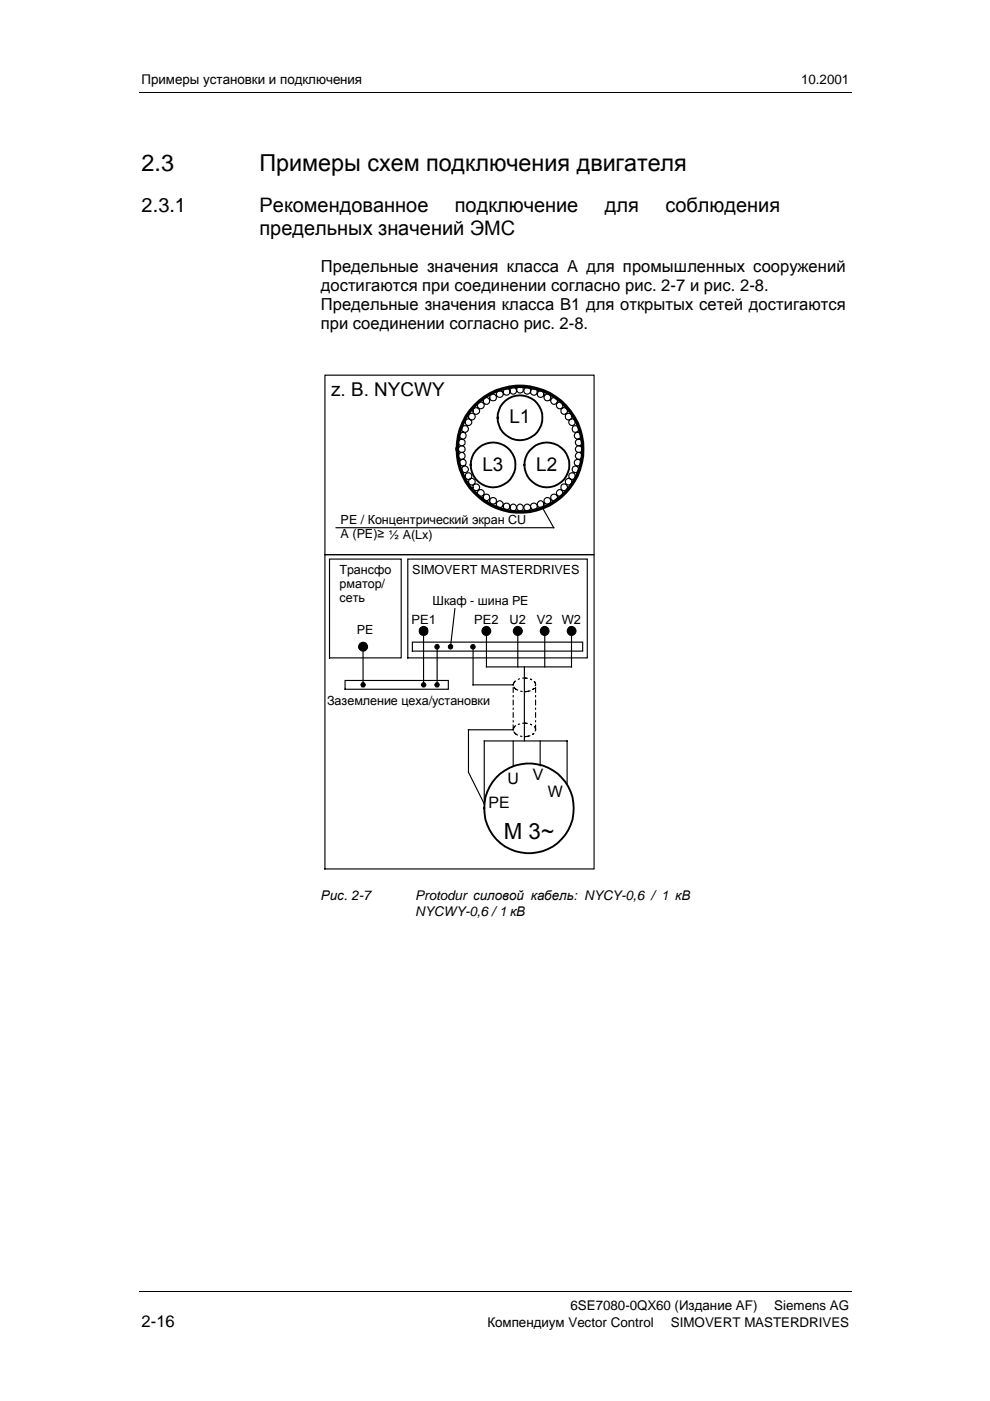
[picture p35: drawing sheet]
<svg xmlns="http://www.w3.org/2000/svg" width="210mm" height="297mm" viewBox="0 0 210 297" stroke-linecap="round" stroke-linejoin="round" font-family="sans-serif">
<defs><g id="words">
<g font-size="5">
<text x="30" y="36.3">2.3</text>
<text x="55" y="36.3">Примеры схем подключения двигателя</text>
</g>
<text font-size="4.7" x="106.8" y="177.8">M 3~</text>
<g font-size="4.2">
<text x="30" y="45">2.3.1</text>
<text x="55" y="45">Рекомендованное</text>
<text x="96.4" y="45">подключение</text>
<text x="128.3" y="45">для</text>
<text x="141.1" y="45">соблюдения</text>
<text x="55" y="49.9">предельных значений ЭМС</text>
</g>
<g font-size="4">
<text x="70.2" y="83.9">z. B. NYCWY</text>
<text x="108" y="89.8">L1</text>
<text x="102.3" y="99.8">L3</text>
<text x="113.7" y="99.8">L2</text>
</g>
<g font-size="3.5">
<text x="68" y="57.7">Предельные значения класса A для промышленных сооружений</text>
<text x="68" y="65.8">Предельные значения класса B1 для открытых сетей достигаются</text>
<text x="68" y="61.8">достигаются при соединении согласно рис. 2-7 и рис. 2-8.</text>
<text x="68" y="69.8">при соединении согласно рис. 2-8.</text>
<text x="30" y="281.4">2-16</text>
</g>
<g font-size="3.3">
<text x="107.6" y="166.2">U</text>
<text x="113" y="165.5">V</text>
<text x="103.6" y="171.4">PE</text>
<text x="116.2" y="169">W</text>
</g>
<g font-size="2.8">
<text x="30" y="17.8">Примеры установки и подключения</text>
<text x="169.8" y="17.8">10.2001</text>
<text x="68" y="190.8">Рис. 2-7</text>
<text x="88.1" y="190.8">Protodur силовой кабель: NYCY-0,6 / 1 кВ</text>
<text x="88.1" y="194.1">NYCWY-0,6 / 1 кВ</text>
<text x="103.3" y="281.3">Компендиум Vector Control</text>
<text x="120.9" y="277.7">6SE7080-0QX60 (Издание AF)</text>
<text x="142.2" y="281.3">SIMOVERT MASTERDRIVES</text>
<text x="164.2" y="277.7">Siemens AG</text>
</g>
<g font-size="2.7">
<text x="72.2" y="111">PE / Концентрический экран CU</text>
<text x="72.2" y="114.1">A (PE)≥ ½ A(Lx)</text>
<text x="72" y="121.6">Трансфо</text>
<text x="72" y="124.7">рматор/</text>
<text x="87.4" y="121.6">SIMOVERT MASTERDRIVES</text>
<text x="72" y="127.7">сеть</text>
<text x="91.7" y="128.3">Шкаф - шина PE</text>
<text x="75.6" y="134.5">PE</text>
<text x="87.3" y="132.2">PE1</text>
<text x="100.6" y="132.2">PE2</text>
<text x="108" y="132.2">U2</text>
<text x="113.8" y="132.2">V2</text>
<text x="119.1" y="132.2">W2</text>
<text x="69.3" y="149.5">Заземление цеха/установки</text>
</g>
</g></defs>
<path d="M29.5 19.7h151M29.5 273.8h151" fill="none" stroke="#000" stroke-width=".21"/>
<g fill="none" stroke="#000" stroke-width=".24">
<path d="M68.9 79.5h57.1v38.1h-57.1zM109.8 82a.72 .72 0 0 1 1.1 .3v.6a.73 .73 0 0 1-1.1 .3 .73 .73 0 0 1 0-1.2zM68.9 117.6h57.1v66.6h-57.1zM69.9 118.5h15.2v21h-15.2zM86.5 118.5h38v21h-38zM109.8 107.1a.68 .68 0 0 1 1.1 .2v.6a.71 .71 0 0 1-1.1 .3 .71 .71 0 0 1 0-1.1zM115 107.6l2.4 4.3h-46.1M77 137.1v8.1M87.4 136.1h36.1v1.9h-36.1zM89.3 133.8h1M89.8 133.8v11.4M92.7 137.1v8.1"/>
<path d="M96.4 129l-.9 8.1M100.3 137.1v8.1h8.5l.5-.8M102.7 133.8h.9M103.1 133.8v7.6h18.1v-7.6M109.3 133.8h1M109.8 133.8v7.6M115 133.8h.9M115.5 133.8v7.6M120.7 133.8h.9M73.2 144.3h21.9v1.8h-21.9zM108.8 154.7h-9.5v9l3.4 6.7v-13.3h17.5v9.1M108.8 145.8v1"/>
<path d="M108.8 147.5v.2M108.8 148.5v.9M108.8 150.2v.2M108.8 151.1v1M108.8 152.8v.2M108.8 153.8v.9M108.8 157.1v5.2M109 155.2l.7 .6M109 145.7l.7 .6M109.3 153.9l-.5 .8M110.1 143.9l-.2 .1M110.1 153.5l-.2 .1"/>
<path d="M110.4 156.1h.2M110.4 146.6h.3M110.8 143.8h1M110.8 153.3l1 .1M111.2 141.4v15.7M112.3 156l-.9 .2M112.4 146.5l-1 .1M112.5 144l.2 .1M112.5 153.6l.2 .1M113.2 155.5l-.2 .2M113.2 146l-.2 .1M113.3 144.5l.2 .4v.5"/>
<path d="M113.3 154.1l.3 .6M113.6 154.7l-.1 .2M113.6 145.8v1M113.6 147.5v.2M113.6 148.5v.9M113.6 150.2v.2M113.6 151.1v1M113.6 152.8v.2M113.6 153.8v.9M114.5 157.1v5.2"/>
<circle cx="97.9" cy="93.8" r=".71"/>
<circle cx="97.9" cy="95.2" r=".73"/>
<circle cx="97.9" cy="96.7" r=".74"/>
<circle cx="98.1" cy="98.1" r=".71"/>
<circle cx="98.1" cy="92.4" r=".73"/>
<circle cx="98.6" cy="99.5" r=".7"/>
<circle cx="98.6" cy="91" r=".71"/>
<circle cx="99.3" cy="89.5" r=".7"/>
<circle cx="100" cy="88.3" r=".72"/>
<circle cx="101" cy="87.1" r=".69"/>
<circle cx="101.9" cy="86" r=".73"/>
<circle cx="103.1" cy="85" r=".72"/>
<circle cx="104.6" cy="84.3" r=".74"/>
<circle cx="106" cy="83.6" r=".7"/>
<circle cx="107.4" cy="83.1" r=".7"/>
<circle cx="108.8" cy="82.9" r=".7"/>
<circle cx="111.8" cy="82.9" r=".71"/>
<circle cx="113.2" cy="83.1" r=".71"/>
<circle cx="114.6" cy="83.6" r=".7"/>
<circle cx="116" cy="84.3" r=".73"/>
<circle cx="117.5" cy="85" r=".73"/>
<circle cx="118.7" cy="86" r=".72"/>
<circle cx="119.6" cy="87.1" r=".71"/>
<circle cx="120.6" cy="88.3" r=".73"/>
<circle cx="121.3" cy="89.5" r=".7"/>
<circle cx="122" cy="91" r=".72"/>
<circle cx="122" cy="99.5" r=".71"/>
<circle cx="122.4" cy="92.4" r=".71"/>
<circle cx="122.5" cy="98.1" r=".7"/>
<circle cx="122.7" cy="96.6" r=".73"/>
<circle cx="122.7" cy="95.2" r=".72"/>
<circle cx="122.7" cy="93.8" r=".7"/>
<circle cx="99.3" cy="100.9" r=".72"/>
<circle cx="100" cy="102.1" r=".7"/>
<circle cx="101" cy="103.3" r=".7"/>
<circle cx="101.9" cy="104.5" r=".73"/>
<circle cx="103.1" cy="105.5" r=".7"/>
<circle cx="104.5" cy="106.2" r=".73"/>
<circle cx="106" cy="106.9" r=".73"/>
<circle cx="107.4" cy="107.4" r=".7"/>
<circle cx="108.8" cy="107.6" r=".71"/>
<circle cx="111.8" cy="107.6" r=".72"/>
<circle cx="113.2" cy="107.4" r=".71"/>
<circle cx="114.6" cy="106.9" r=".73"/>
<circle cx="116.1" cy="106.2" r=".72"/>
<circle cx="117.5" cy="105.5" r=".71"/>
<circle cx="118.7" cy="104.5" r=".72"/>
<circle cx="119.6" cy="103.3" r=".73"/>
<circle cx="120.6" cy="102.1" r=".71"/>
<circle cx="121.3" cy="100.9" r=".71"/>
</g>
<circle cx="110.3" cy="95.2" r="13.3" fill="none" stroke="#000" stroke-width=".72"/>
<g fill="none" stroke="#000" stroke-width=".4">
<circle cx="104.5" cy="98.6" r="4.7"/>
<circle cx="110.3" cy="88.6" r="4.7"/>
<circle cx="115.9" cy="98.6" r="4.8"/>
<circle cx="112.2" cy="171.4" r="9.5"/>
</g>
<g fill="#000" stroke="#000" stroke-width=".21">
<circle cx="77" cy="137.1" r=".96"/>
<circle cx="89.8" cy="133.8" r=".96"/>
<circle cx="92.7" cy="137.1" r=".5"/>
<circle cx="95.5" cy="137.1" r=".48"/>
<circle cx="100.3" cy="137.1" r=".48"/>
<circle cx="103.1" cy="133.8" r=".96"/>
<circle cx="109.8" cy="133.8" r=".96"/>
<circle cx="115.5" cy="133.8" r=".95"/>
<circle cx="121.2" cy="133.8" r=".95"/>
<circle cx="77" cy="145.2" r=".48"/>
<circle cx="89.8" cy="145.2" r=".48"/>
<circle cx="92.7" cy="145.2" r=".5"/>
</g>
<use href="#words"/>
</svg>
